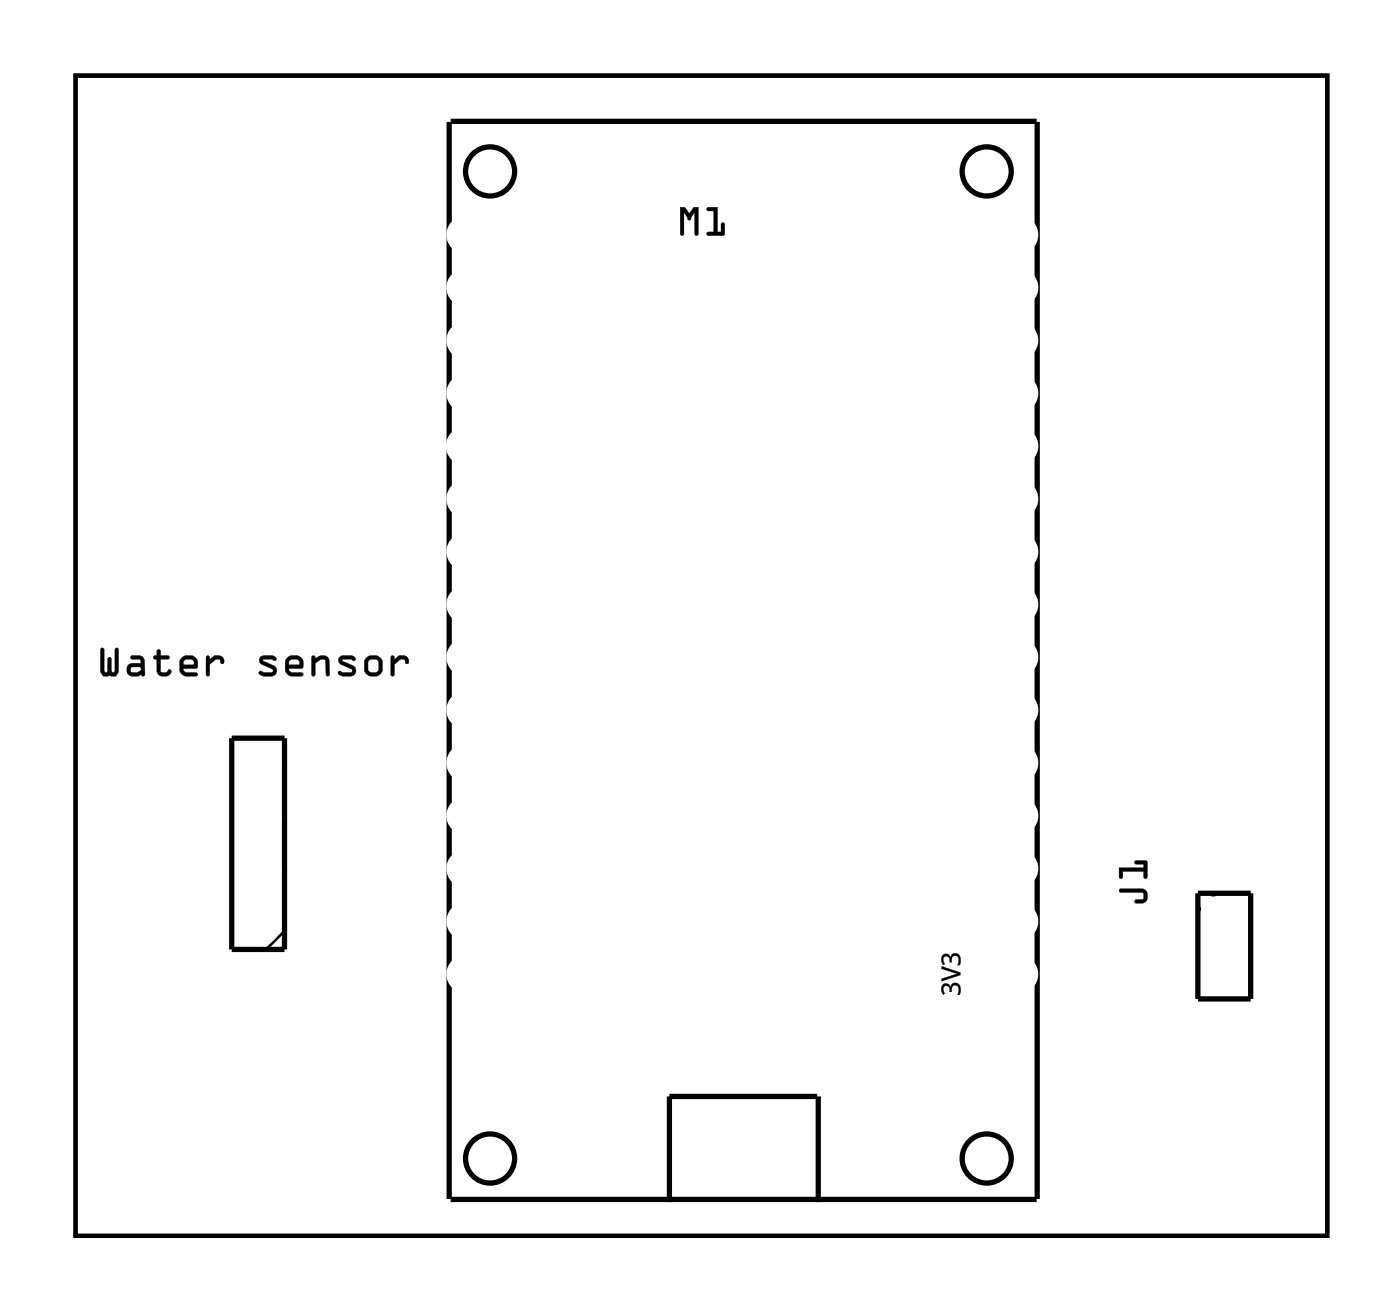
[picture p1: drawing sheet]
<svg xmlns="http://www.w3.org/2000/svg" width="67mm" height="63mm" viewBox="0 0 67 63" stroke-linecap="round" stroke-linejoin="round" font-family="sans-serif">
<path d="M3.6 3.6h60.3v55.8h-60.3z" fill="none" stroke="#000" stroke-width=".2"/>
<g fill="#000">
<path d="M3.6 3.6h60.3v55.8h-60.3zM3.6 3.6v55.8h60.3v-55.8z"/>
<path d="M32.7 10h.3l.2 .3 .2-.3h.2v1.2a.1 .1 0 0 1-.1 .1 .1 .1 0 0 1-.1-.1v-1l-.1 .3a.1 .1 0 0 1-.1 .1 .1 .1 0 0 1-.1-.1l-.2-.3v1a.1 .1 0 0 1-.1 .1 .1 .1 0 0 1-.1-.1zM32.7 10l.1 1.3h.1v-.1v-1l.3 .4 .2-.4v1l.2 .1v-1.3h-.2l-.2 .3-.2-.3zM34 10h.5v1.2h.2v-.4a.1 .1 0 0 1 .1-.1 .1 .1 0 0 1 .1 .1v.5h-.8a.1 .1 0 0 1-.1-.1 .1 .1 0 0 1 .1-.1l.3 .1v-1.1h-.3zM34 10l.1 .1h.3v1.1h-.3l-.1 .1h.8v-.6l-.1 .1v.4h-.2v-1.2z"/>
<path d="M32.7 10h.3l.2 .3 .2-.3h.2v1.3l-.2-.1v-1l-.1 .3a.1 .1 0 0 1-.1 .1 .1 .1 0 0 1-.1-.1l-.2-.3v1l-.1 .1zM34 10h.5v1.2h.2v-.4l.1-.1v.6h-.8l.1-.1h.3v-1.1h-.3z"/>
<path d="M4.9 31.2h.1l.1 1.1h.1v-.6a.1 .1 0 0 1 .1-.1 .1 .1 0 0 1 .1 .1v.6h.1v-1.1a.1 .1 0 0 1 .1 0 .1 .1 0 0 1 .1 0v1.1l-.1 .2h-.3h-.3l-.2-.2zM4.9 31.2l-.1 1.1 .2 .2 .3-.1 .3 .1 .1-.2v-1.1h-.1h-.1v1.1l-.1 .1-.1-.1v-.6l-.1-.1v.7l-.1 .1-.1-1.2zM6.3 31.5h.4l.2 .1 .1 .8a.09 .09 0 0 1-.1 .1 .09 .09 0 0 1-.1-.1l-.4 .1a.32 .32 0 0 1-.3-.3 .32 .32 0 0 1 .3-.3h.4l-.1-.2h-.4zM6.3 31.6v.1l.5 .1v.1h-.4a.31 .31 0 0 0-.3 .3 .31 .31 0 0 0 .3 .3l.4-.1 .1 .1v-.7l-.1-.2zM6.3 32.1v.2h.3l.2-.1-.1-.1zM6.3 32.1h.4l.1 .1-.2 .2-.3-.1zM7.6 31.3h.1v.2h.4a.1 .1 0 0 1 .1 .1 .1 .1 0 0 1-.1 .1h-.4v.6h.3l.1-.1h.1a.21 .21 0 0 1 0 .3 .21 .21 0 0 1-.2 0h-.3l-.1-.1-.1-.7a.1 .1 0 0 1-.1-.1 .1 .1 0 0 1 .1-.1zM7.6 31.3v.2l-.2 .1 .2 .1v.6a.37 .37 0 0 0 .3 .2 .37 .37 0 0 0 .3-.2v-.1l-.2 .1h-.3v-.6h.4v-.1v-.1h-.4v-.2zM8.7 31.7l.3-.2h.3l.1 .1 .1 .2v.3l-.7 .1 .1 .1h.5a.1 .1 0 0 1 .1 .1 .1 .1 0 0 1-.1 .1h-.5l-.2-.1-.1-.2zM8.7 31.7v.5v.2l.2 .1h.6v-.1l-.6-.1-.1-.1v-.1h.7v-.3l-.1-.1-.1-.2h-.3zM8.9 31.8l-.1 .2h.5l-.1-.3zM8.8 31.8l.4-.1 .1 .3h-.5zM9.9 31.5h.2v.2l.2-.2a.33 .33 0 0 1 .3 .1 .33 .33 0 0 1 .2 .3 .14 .14 0 0 1-.2 0 .14 .14 0 0 1 0-.2h-.2l-.3 .3v.4a.1 .1 0 0 1-.1 .1 .1 .1 0 0 1-.1-.1zM9.9 31.6l.1 .9h.1v-.5l.3-.3h.2l.1 .2a.23 .23 0 0 0 0-.2 .23 .23 0 0 0-.2-.2h-.2l-.2 .2v-.1zM12.5 31.6l.1-.1a.71 .71 0 0 1 .7 .1 .12 .12 0 0 1-.1 .2 .12 .12 0 0 1-.1-.1l-.4 .1 .5 .2a.28 .28 0 0 1 .1 .3 .28 .28 0 0 1-.2 .2l-.6-.1a.12 .12 0 0 1 .1-.1 .12 .12 0 0 1 .1 0h.4l-.5-.4-.1-.2zM12.5 31.6v.1l.1 .2 .6 .4-.1 .1-.6-.1v.1l.2 .1h.5l.1-.1-.1-.3-.6-.3 .5-.1a.09 .09 0 0 0 .1 .1 .11 .11 0 0 0 .1-.2l-.2-.1zM13.8 31.7l.3-.2h.2l.2 .1 .1 .2v.3l-.7 .1 .1 .1h.5a.1 .1 0 0 1 .1 .1 .1 .1 0 0 1-.1 .1h-.5l-.2-.1-.1-.2zM13.8 31.7l-.1 .5 .1 .2 .2 .1h.6l-.1-.1-.5-.1-.1-.1v-.1h.7v-.3l-.1-.1-.2-.2h-.2zM13.9 31.8v.2h.5l-.1-.3zM13.9 31.8l.4-.1 .1 .3h-.5zM15 31.5h.2v.2a.39 .39 0 0 1 .7 .1v.6a.09 .09 0 0 1-.1 .1 .09 .09 0 0 1-.1-.1v-.6l-.2-.1-.3 .2v.5a.1 .1 0 0 1-.1 .1 .1 .1 0 0 1-.1-.1zM15 31.6l.1 .9 .1-.1v-.5l.3-.2 .2 .1v.7h.1v-.7a.32 .32 0 0 0-.5-.2l-.1 .1-.1-.1zM16.3 31.6l.1-.1a.71 .71 0 0 1 .7 .1 .12 .12 0 0 1-.1 .2 .12 .12 0 0 1-.1-.1l-.4 .1 .5 .2a.28 .28 0 0 1 .1 .3 .28 .28 0 0 1-.2 .2l-.6-.1a.12 .12 0 0 1 .1-.1 .12 .12 0 0 1 .1 0h.4l-.5-.4-.1-.2zM16.4 31.6l-.1 .1 .1 .2 .6 .4-.1 .1-.6-.1v.1l.2 .1h.5l.1-.1-.1-.3-.5-.3 .4-.1a.09 .09 0 0 0 .1 .1 .11 .11 0 0 0 .1-.2l-.2-.1zM17.5 32a.51 .51 0 0 1 1 0 .51 .51 0 0 1-1 0zM17.5 32a.5 .5 0 0 0 1 0 .5 .5 0 0 0-1 0zM17.7 31.8l.1 .5h.1h.3v-.5l-.3-.1zM17.7 31.8l.4-.1 .1 .1v.4l-.1 .1-.2 .1-.2-.1zM18.8 31.5h.2v.2l.2-.2a.33 .33 0 0 1 .3 .1 .33 .33 0 0 1 .2 .3 .14 .14 0 0 1-.2 0 .14 .14 0 0 1-.1-.2h-.1l-.3 .3v.4a.1 .1 0 0 1-.1 .1 .1 .1 0 0 1-.1-.1zM18.8 31.6l.1 .9h.1v-.5l.3-.3h.1l.2 .2a.23 .23 0 0 0 0-.2 .23 .23 0 0 0-.2-.2h-.2l-.2 .2v-.1z"/>
<path d="M4.9 31.2h.1l.1 1.1h.1v-.6l.1-.1 .1 .1v.6h.1v-1.1h.1h.1v1.1l-.1 .2h-.6l-.2-.2zM6.3 31.6l.5-.1 .2 .3-.1 .7-.1-.1-.4 .1a.31 .31 0 0 1-.3-.3 .31 .31 0 0 1 .3-.3h.4v-.1l-.5-.1zM6.3 32.1v.2h.3l.2-.1-.1-.1zM7.6 31.3h.1v.2h.4l.1 .1-.1 .1h-.4v.6h.3l.2-.1v.1a.35 .35 0 0 1-.3 .3 .35 .35 0 0 1-.4-.3v-.6l-.1-.1 .1-.1zM8.7 31.7l.3-.2h.3l.1 .1 .1 .2v.3l-.7 .1 .1 .1 .6 .1v.1h-.6l-.2-.1-.1-.2zM8.9 31.8l-.1 .2h.5l-.1-.3zM9.9 31.6h.2v.1l.2-.2a.33 .33 0 0 1 .3 .1 .33 .33 0 0 1 .2 .3 .12 .12 0 0 1-.2 0 .12 .12 0 0 1 0-.2h-.2l-.3 .3v.5h-.1zM12.5 31.6l.6-.1 .2 .2a.12 .12 0 0 1-.1 .1 .12 .12 0 0 1-.1-.1l-.4 .1 .5 .2a.27 .27 0 0 1 .1 .3 .27 .27 0 0 1-.2 .2h-.5l-.1-.1v-.1h.6l-.5-.4-.1-.2zM13.8 31.7l.3-.2h.2l.2 .1 .1 .2v.3l-.7 .1 .1 .1 .5 .1 .1 .1h-.6l-.2-.1-.1-.2zM13.9 31.8v.2h.5l-.1-.3zM15 31.6h.1l.1 .1a.38 .38 0 0 1 .3-.2 .38 .38 0 0 1 .3 .3v.7h-.1v-.7l-.2-.1-.3 .2v.6h-.2zM16.4 31.6l.5-.1 .2 .2a.12 .12 0 0 1-.1 .1 .12 .12 0 0 1-.1-.1l-.4 .1 .5 .2a.27 .27 0 0 1 .1 .3 .27 .27 0 0 1-.2 .2h-.5l-.1-.1v-.1h.6h.1l-.6-.4-.1-.2zM17.5 32a.5 .5 0 0 1 1 0 .5 .5 0 0 1-1 0zM17.7 31.8v.5h.2h.2l.1-.1v-.4l-.1-.1zM18.8 31.6h.2v.1l.2-.2a.33 .33 0 0 1 .3 .1 .33 .33 0 0 1 .2 .3 .12 .12 0 0 1-.2 0 .12 .12 0 0 1 0-.2h-.2l-.3 .3v.5h-.1z"/>
<path d="M45.4 47.4l.2-.1 .1 .2a.27 .27 0 0 1 .4-.2 .27 .27 0 0 1 .1 .4v.1h-.1v-.1a.2 .2 0 0 0 0-.3 .2 .2 0 0 0-.3 0 .2 .2 0 0 0 0 .3h-.1a.19 .19 0 0 0-.1-.3 .19 .19 0 0 0-.2 .1 .19 .19 0 0 0 .1 .3h-.1l-.1-.1zM45.3 46.5l.9 .3v.1l-.9 .3v-.1l.8-.3-.8-.2zM45.4 45.9h.2l.1 .2a.27 .27 0 0 1 .4-.2 .27 .27 0 0 1 .1 .4v.1h-.1v-.1a.2 .2 0 0 0 0-.3 .2 .2 0 0 0-.3 0 .2 .2 0 0 0 0 .3h-.1a.19 .19 0 0 0-.1-.3 .19 .19 0 0 0-.2 .1 .19 .19 0 0 0 .1 .3h-.1l-.1-.1z"/>
<path d="M45.4 47.4l.2-.1 .1 .2a.25 .25 0 0 1 .4-.2 .25 .25 0 0 1 .1 .3v.2h-.1a.23 .23 0 0 0 .1-.3 .23 .23 0 0 0-.4 0v.2h-.1a.19 .19 0 0 0-.1-.3 .19 .19 0 0 0-.2 .1 .19 .19 0 0 0 .1 .3h-.1l-.1-.1zM45.4 47.4l-.1 .3 .1 .1h.1a.19 .19 0 0 1-.1-.3 .19 .19 0 0 1 .2-.1 .19 .19 0 0 1 .1 .3h.1a.21 .21 0 0 1 0-.3 .21 .21 0 0 1 .3 0 .21 .21 0 0 1 0 .3v.1h.1v-.1a.27 .27 0 0 0-.1-.4 .27 .27 0 0 0-.4 .2l-.1-.2zM45.3 46.5l.9 .3v.1l-.9 .3v-.1l.8-.3-.8-.2zM45.3 46.5v.1l.8 .2-.8 .3v.1l.9-.3v-.1zM45.4 45.9h.2l.1 .2a.25 .25 0 0 1 .4-.3 .25 .25 0 0 1 .1 .4v.2h-.1a.23 .23 0 0 0 .1-.3 .23 .23 0 0 0-.4-.1v.3h-.1a.19 .19 0 0 0-.1-.3 .19 .19 0 0 0-.2 .1 .19 .19 0 0 0 .1 .3h-.1l-.1-.1zM45.4 45.9l-.1 .4 .1 .1h.1a.19 .19 0 0 1-.1-.3 .19 .19 0 0 1 .2-.1 .19 .19 0 0 1 .1 .3h.1a.21 .21 0 0 1 0-.3 .21 .21 0 0 1 .3 0 .21 .21 0 0 1 0 .3v.1h.1v-.1a.27 .27 0 0 0-.1-.4 .27 .27 0 0 0-.4 .2l-.1-.2z"/>
<path d="M53.9 42.8l1.1-.1a.36 .36 0 0 1 .2 .4 .36 .36 0 0 1-.2 .3h-.3h-.1l.1-.1 .3-.1v-.3h-1.1zM53.9 41.7h1.1v-.1h-.3l-.1-.2h.6v.8h-.1l-.1-.3h-1v.3l-.1 .1z"/>
<path d="M53.9 42.8l1.1-.1a.37 .37 0 0 1 .2 .4 .37 .37 0 0 1-.2 .4h-.3a.1 .1 0 0 1-.1-.1 .1 .1 0 0 1 .1-.1l.3-.1v-.2l-1.1-.1zM53.9 42.8v.1h1.1v.3l-.4 .2h.1h.3a.35 .35 0 0 0 .2-.3 .35 .35 0 0 0-.2-.3zM53.9 41.7h1.1v-.1h-.3a.1 .1 0 0 1-.1-.1 .1 .1 0 0 1 .1-.1h.5v.8a.1 .1 0 0 1-.1 .1 .1 .1 0 0 1-.1-.1v-.3h-1v.3a.1 .1 0 0 1-.1 .1 .1 .1 0 0 1 0-.1zM53.9 41.7v.5h.1v-.3h1.1v.3h.1v-.8h-.6l.1 .1 .4 .1v.1z"/>
</g>
<g fill="none" stroke="#000" stroke-width=".25">
<path d="M21.6 5.9v51.8M21.7 5.8h28.2M49.9 5.9v51.8M11.2 35.5h2.5v10.2h-2.5zM21.7 57.7h28.2M39.3 52.7h-7.1v5.1M39.4 52.7v5.1M57.7 43h2.5v5h-2.5z"/>
<circle cx="23.6" cy="8.2" r="1.18"/>
<circle cx="47.5" cy="8.2" r="1.18"/>
<circle cx="23.6" cy="55.7" r="1.18"/>
<circle cx="47.5" cy="55.7" r="1.18"/>
</g>
<path d="M13.7 44.8l-.9 .9M58.5 43l-.8 .9" fill="none" stroke="#000" stroke-width=".13"/>
<circle cx="48.4" cy="46.9" r=".57" fill="#fff"/>
<circle cx="48.4" cy="46.9" r=".57" fill="none" stroke="#fff" stroke-width=".43"/>
<path d="M47.3 46.4l.4-.2h1.4a.66 .66 0 0 1 .6 .7 .66 .66 0 0 1-.6 .6h-1.4a.66 .66 0 0 1-.6-.4 .66 .66 0 0 1 .2-.7zM48 46.9a.41 .41 0 0 0 .8 0 .41 .41 0 0 0-.8 0z" fill="#fff"/>
<g fill="none" stroke="#fff" stroke-width=".51">
<path d="M47.3 46.4l.4-.2h1.4a.66 .66 0 0 1 .6 .7 .66 .66 0 0 1-.6 .6h-1.4a.66 .66 0 0 1-.6-.4 .66 .66 0 0 1 .2-.7z"/>
<circle cx="48.4" cy="46.9" r=".41"/>
</g>
<circle cx="48.4" cy="44.3" r=".57" fill="#fff"/>
<circle cx="48.4" cy="44.3" r=".57" fill="none" stroke="#fff" stroke-width=".43"/>
<path d="M47.3 43.8l.4-.1h1.4a.66 .66 0 0 1 .6 .6 .66 .66 0 0 1-.6 .7h-1.4a.66 .66 0 0 1-.6-.4 .66 .66 0 0 1 .2-.8zM48 44.3a.41 .41 0 0 0 .8 0 .41 .41 0 0 0-.8 0z" fill="#fff"/>
<g fill="none" stroke="#fff" stroke-width=".51">
<path d="M47.3 43.8l.4-.1h1.4a.66 .66 0 0 1 .6 .6 .66 .66 0 0 1-.6 .7h-1.4a.66 .66 0 0 1-.6-.4 .66 .66 0 0 1 .2-.8z"/>
<circle cx="48.4" cy="44.3" r=".41"/>
</g>
<circle cx="48.4" cy="41.8" r=".57" fill="#fff"/>
<circle cx="48.4" cy="41.8" r=".57" fill="none" stroke="#fff" stroke-width=".43"/>
<path d="M47.3 41.3l.4-.2h1.4a.66 .66 0 0 1 .6 .7 .66 .66 0 0 1-.6 .6h-1.4a.66 .66 0 0 1-.6-.4 .66 .66 0 0 1 .2-.7zM48 41.8a.41 .41 0 0 0 .8 0 .41 .41 0 0 0-.8 0z" fill="#fff"/>
<g fill="none" stroke="#fff" stroke-width=".51">
<path d="M47.3 41.3l.4-.2h1.4a.66 .66 0 0 1 .6 .7 .66 .66 0 0 1-.6 .6h-1.4a.66 .66 0 0 1-.6-.4 .66 .66 0 0 1 .2-.7z"/>
<circle cx="48.4" cy="41.8" r=".41"/>
</g>
<circle cx="48.4" cy="39.2" r=".57" fill="#fff"/>
<circle cx="48.4" cy="39.2" r=".57" fill="none" stroke="#fff" stroke-width=".43"/>
<path d="M47.3 38.8l.4-.2h1.4a.66 .66 0 0 1 .6 .6 .66 .66 0 0 1-.6 .7h-1.4a.66 .66 0 0 1-.6-.4 .66 .66 0 0 1 .2-.7zM48 39.2a.41 .41 0 0 0 .8 0 .41 .41 0 0 0-.8 0z" fill="#fff"/>
<g fill="none" stroke="#fff" stroke-width=".51">
<path d="M47.3 38.8l.4-.2h1.4a.66 .66 0 0 1 .6 .6 .66 .66 0 0 1-.6 .7h-1.4a.66 .66 0 0 1-.6-.4 .66 .66 0 0 1 .2-.7z"/>
<circle cx="48.4" cy="39.2" r=".41"/>
</g>
<circle cx="48.4" cy="36.7" r=".57" fill="#fff"/>
<circle cx="48.4" cy="36.7" r=".57" fill="none" stroke="#fff" stroke-width=".43"/>
<path d="M47.3 36.2l.4-.2h1.4a.66 .66 0 0 1 .6 .7 .66 .66 0 0 1-.6 .7h-1.4a.66 .66 0 0 1-.6-.5 .66 .66 0 0 1 .2-.7zM48 36.7a.41 .41 0 0 0 .8 0 .41 .41 0 0 0-.8 0z" fill="#fff"/>
<g fill="none" stroke="#fff" stroke-width=".51">
<path d="M47.3 36.2l.4-.2h1.4a.66 .66 0 0 1 .6 .7 .66 .66 0 0 1-.6 .7h-1.4a.66 .66 0 0 1-.6-.5 .66 .66 0 0 1 .2-.7z"/>
<circle cx="48.4" cy="36.7" r=".41"/>
</g>
<circle cx="48.4" cy="34.2" r=".57" fill="#fff"/>
<circle cx="48.4" cy="34.2" r=".57" fill="none" stroke="#fff" stroke-width=".43"/>
<path d="M47.3 33.7l.4-.2h1.4a.66 .66 0 0 1 .6 .7 .66 .66 0 0 1-.6 .6h-1.4a.66 .66 0 0 1-.6-.4 .66 .66 0 0 1 .2-.7zM48 34.2a.41 .41 0 0 0 .8 0 .41 .41 0 0 0-.8 0z" fill="#fff"/>
<g fill="none" stroke="#fff" stroke-width=".51">
<path d="M47.3 33.7l.4-.2h1.4a.66 .66 0 0 1 .6 .7 .66 .66 0 0 1-.6 .6h-1.4a.66 .66 0 0 1-.6-.4 .66 .66 0 0 1 .2-.7z"/>
<circle cx="48.4" cy="34.2" r=".41"/>
</g>
<circle cx="48.4" cy="31.6" r=".57" fill="#fff"/>
<circle cx="48.4" cy="31.6" r=".57" fill="none" stroke="#fff" stroke-width=".43"/>
<path d="M47.3 31.1l.4-.1h1.4a.66 .66 0 0 1 .6 .6 .66 .66 0 0 1-.6 .7h-1.4a.66 .66 0 0 1-.6-.4 .66 .66 0 0 1 .2-.8zM48 31.6a.41 .41 0 0 0 .8 0 .41 .41 0 0 0-.8 0z" fill="#fff"/>
<g fill="none" stroke="#fff" stroke-width=".51">
<path d="M47.3 31.1l.4-.1h1.4a.66 .66 0 0 1 .6 .6 .66 .66 0 0 1-.6 .7h-1.4a.66 .66 0 0 1-.6-.4 .66 .66 0 0 1 .2-.8z"/>
<circle cx="48.4" cy="31.6" r=".41"/>
</g>
<circle cx="48.4" cy="29.1" r=".57" fill="#fff"/>
<circle cx="48.4" cy="29.1" r=".57" fill="none" stroke="#fff" stroke-width=".43"/>
<path d="M47.3 28.6l.4-.2h1.4a.66 .66 0 0 1 .6 .7 .66 .66 0 0 1-.6 .6h-1.4a.66 .66 0 0 1-.6-.4 .66 .66 0 0 1 .2-.7zM48 29.1a.41 .41 0 0 0 .8 0 .41 .41 0 0 0-.8 0z" fill="#fff"/>
<g fill="none" stroke="#fff" stroke-width=".51">
<path d="M47.3 28.6l.4-.2h1.4a.66 .66 0 0 1 .6 .7 .66 .66 0 0 1-.6 .6h-1.4a.66 .66 0 0 1-.6-.4 .66 .66 0 0 1 .2-.7z"/>
<circle cx="48.4" cy="29.1" r=".41"/>
</g>
<circle cx="48.4" cy="26.5" r=".57" fill="#fff"/>
<circle cx="48.4" cy="26.5" r=".57" fill="none" stroke="#fff" stroke-width=".43"/>
<path d="M47.3 26.1l.4-.2h1.4a.66 .66 0 0 1 .6 .6 .66 .66 0 0 1-.6 .7h-1.4a.66 .66 0 0 1-.6-.4 .66 .66 0 0 1 .2-.7zM48 26.5a.41 .41 0 0 0 .8 0 .41 .41 0 0 0-.8 0z" fill="#fff"/>
<g fill="none" stroke="#fff" stroke-width=".51">
<path d="M47.3 26.1l.4-.2h1.4a.66 .66 0 0 1 .6 .6 .66 .66 0 0 1-.6 .7h-1.4a.66 .66 0 0 1-.6-.4 .66 .66 0 0 1 .2-.7z"/>
<circle cx="48.4" cy="26.5" r=".41"/>
</g>
<circle cx="48.4" cy="24" r=".57" fill="#fff"/>
<circle cx="48.4" cy="24" r=".57" fill="none" stroke="#fff" stroke-width=".43"/>
<path d="M47.3 23.5l.4-.2h1.4a.66 .66 0 0 1 .6 .7 .66 .66 0 0 1-.6 .7h-1.4a.66 .66 0 0 1-.6-.5 .66 .66 0 0 1 .2-.7zM48 24a.41 .41 0 0 0 .8 0 .41 .41 0 0 0-.8 0z" fill="#fff"/>
<g fill="none" stroke="#fff" stroke-width=".51">
<path d="M47.3 23.5l.4-.2h1.4a.66 .66 0 0 1 .6 .7 .66 .66 0 0 1-.6 .7h-1.4a.66 .66 0 0 1-.6-.5 .66 .66 0 0 1 .2-.7z"/>
<circle cx="48.4" cy="24" r=".41"/>
</g>
<circle cx="48.4" cy="21.5" r=".57" fill="#fff"/>
<circle cx="48.4" cy="21.5" r=".57" fill="none" stroke="#fff" stroke-width=".43"/>
<path d="M47.3 21l.4-.2h1.4a.66 .66 0 0 1 .6 .7 .66 .66 0 0 1-.6 .6h-1.4a.66 .66 0 0 1-.6-.4 .66 .66 0 0 1 .2-.7zM48 21.5a.41 .41 0 0 0 .8 0 .41 .41 0 0 0-.8 0z" fill="#fff"/>
<g fill="none" stroke="#fff" stroke-width=".51">
<path d="M47.3 21l.4-.2h1.4a.66 .66 0 0 1 .6 .7 .66 .66 0 0 1-.6 .6h-1.4a.66 .66 0 0 1-.6-.4 .66 .66 0 0 1 .2-.7z"/>
<circle cx="48.4" cy="21.5" r=".41"/>
</g>
<circle cx="48.4" cy="18.9" r=".57" fill="#fff"/>
<circle cx="48.4" cy="18.9" r=".57" fill="none" stroke="#fff" stroke-width=".43"/>
<path d="M47.3 18.4l.4-.1h1.4a.66 .66 0 0 1 .6 .6 .66 .66 0 0 1-.6 .7h-1.4a.66 .66 0 0 1-.6-.4 .66 .66 0 0 1 .2-.8zM48 18.9a.41 .41 0 0 0 .8 0 .41 .41 0 0 0-.8 0z" fill="#fff"/>
<g fill="none" stroke="#fff" stroke-width=".51">
<path d="M47.3 18.4l.4-.1h1.4a.66 .66 0 0 1 .6 .6 .66 .66 0 0 1-.6 .7h-1.4a.66 .66 0 0 1-.6-.4 .66 .66 0 0 1 .2-.8z"/>
<circle cx="48.4" cy="18.9" r=".41"/>
</g>
<circle cx="48.4" cy="16.4" r=".57" fill="#fff"/>
<circle cx="48.4" cy="16.4" r=".57" fill="none" stroke="#fff" stroke-width=".43"/>
<path d="M47.3 15.9l.4-.2h1.4a.66 .66 0 0 1 .6 .7 .66 .66 0 0 1-.6 .6h-1.4a.66 .66 0 0 1-.6-.4 .66 .66 0 0 1 .2-.7zM48 16.4a.41 .41 0 0 0 .8 0 .41 .41 0 0 0-.8 0z" fill="#fff"/>
<g fill="none" stroke="#fff" stroke-width=".51">
<path d="M47.3 15.9l.4-.2h1.4a.66 .66 0 0 1 .6 .7 .66 .66 0 0 1-.6 .6h-1.4a.66 .66 0 0 1-.6-.4 .66 .66 0 0 1 .2-.7z"/>
<circle cx="48.4" cy="16.4" r=".41"/>
</g>
<circle cx="48.4" cy="13.8" r=".57" fill="#fff"/>
<circle cx="48.4" cy="13.8" r=".57" fill="none" stroke="#fff" stroke-width=".43"/>
<path d="M47.3 13.4l.4-.2h1.4a.66 .66 0 0 1 .6 .6 .66 .66 0 0 1-.6 .7h-1.4a.66 .66 0 0 1-.6-.4 .66 .66 0 0 1 .2-.7zM48 13.8a.41 .41 0 0 0 .8 0 .41 .41 0 0 0-.8 0z" fill="#fff"/>
<g fill="none" stroke="#fff" stroke-width=".51">
<path d="M47.3 13.4l.4-.2h1.4a.66 .66 0 0 1 .6 .6 .66 .66 0 0 1-.6 .7h-1.4a.66 .66 0 0 1-.6-.4 .66 .66 0 0 1 .2-.7z"/>
<circle cx="48.4" cy="13.8" r=".41"/>
</g>
<circle cx="48.4" cy="11.3" r=".57" fill="#fff"/>
<circle cx="48.4" cy="11.3" r=".57" fill="none" stroke="#fff" stroke-width=".43"/>
<path d="M47.3 10.8l.4-.2h1.4a.66 .66 0 0 1 .6 .7 .66 .66 0 0 1-.6 .7h-1.4a.66 .66 0 0 1-.6-.5 .66 .66 0 0 1 .2-.7zM48 11.3a.41 .41 0 0 0 .8 0 .41 .41 0 0 0-.8 0z" fill="#fff"/>
<g fill="none" stroke="#fff" stroke-width=".51">
<path d="M47.3 10.8l.4-.2h1.4a.66 .66 0 0 1 .6 .7 .66 .66 0 0 1-.6 .7h-1.4a.66 .66 0 0 1-.6-.5 .66 .66 0 0 1 .2-.7z"/>
<circle cx="48.4" cy="11.3" r=".41"/>
</g>
<circle cx="23" cy="11.3" r=".57" fill="#fff"/>
<circle cx="23" cy="11.3" r=".57" fill="none" stroke="#fff" stroke-width=".43"/>
<path d="M21.9 10.8l.5-.2h1.3a.66 .66 0 0 1 .7 .7 .66 .66 0 0 1-.7 .7h-1.3a.66 .66 0 0 1-.6-.5 .66 .66 0 0 1 .1-.7zM22.7 11.3a.41 .41 0 0 0 .8 0 .41 .41 0 0 0-.8 0z" fill="#fff"/>
<g fill="none" stroke="#fff" stroke-width=".51">
<path d="M21.9 10.8l.5-.2h1.3a.66 .66 0 0 1 .7 .7 .66 .66 0 0 1-.7 .7h-1.3a.66 .66 0 0 1-.6-.5 .66 .66 0 0 1 .1-.7z"/>
<circle cx="23.1" cy="11.3" r=".41"/>
</g>
<circle cx="23" cy="13.8" r=".57" fill="#fff"/>
<circle cx="23" cy="13.8" r=".57" fill="none" stroke="#fff" stroke-width=".43"/>
<path d="M21.9 13.4l.5-.2h1.3a.66 .66 0 0 1 .7 .6 .66 .66 0 0 1-.7 .7h-1.3a.66 .66 0 0 1-.6-.4 .66 .66 0 0 1 .1-.7zM22.7 13.8a.41 .41 0 0 0 .8 0 .41 .41 0 0 0-.8 0z" fill="#fff"/>
<g fill="none" stroke="#fff" stroke-width=".51">
<path d="M21.9 13.4l.5-.2h1.3a.66 .66 0 0 1 .7 .6 .66 .66 0 0 1-.7 .7h-1.3a.66 .66 0 0 1-.6-.4 .66 .66 0 0 1 .1-.7z"/>
<circle cx="23.1" cy="13.8" r=".41"/>
</g>
<circle cx="23" cy="16.4" r=".57" fill="#fff"/>
<circle cx="23" cy="16.4" r=".57" fill="none" stroke="#fff" stroke-width=".43"/>
<path d="M21.9 15.9l.5-.2h1.3a.66 .66 0 0 1 .7 .7 .66 .66 0 0 1-.7 .6h-1.3a.66 .66 0 0 1-.6-.4 .66 .66 0 0 1 .1-.7zM22.7 16.4a.41 .41 0 0 0 .8 0 .41 .41 0 0 0-.8 0z" fill="#fff"/>
<g fill="none" stroke="#fff" stroke-width=".51">
<path d="M21.9 15.9l.5-.2h1.3a.66 .66 0 0 1 .7 .7 .66 .66 0 0 1-.7 .6h-1.3a.66 .66 0 0 1-.6-.4 .66 .66 0 0 1 .1-.7z"/>
<circle cx="23.1" cy="16.4" r=".41"/>
</g>
<circle cx="23" cy="18.9" r=".57" fill="#fff"/>
<circle cx="23" cy="18.9" r=".57" fill="none" stroke="#fff" stroke-width=".43"/>
<path d="M21.9 18.4l.5-.1h1.3a.66 .66 0 0 1 .7 .6 .66 .66 0 0 1-.7 .7h-1.3a.66 .66 0 0 1-.6-.4 .66 .66 0 0 1 .1-.8zM22.6 18.9a.45 .45 0 0 0 .9 0 .45 .45 0 0 0-.9 0z" fill="#fff"/>
<g fill="none" stroke="#fff" stroke-width=".51">
<path d="M21.9 18.4l.5-.1h1.3a.66 .66 0 0 1 .7 .6 .66 .66 0 0 1-.7 .7h-1.3a.66 .66 0 0 1-.6-.4 .66 .66 0 0 1 .1-.8z"/>
<circle cx="23.1" cy="18.9" r=".41"/>
</g>
<circle cx="23" cy="21.5" r=".57" fill="#fff"/>
<circle cx="23" cy="21.5" r=".57" fill="none" stroke="#fff" stroke-width=".43"/>
<path d="M21.9 21l.5-.2h1.3a.66 .66 0 0 1 .7 .7 .66 .66 0 0 1-.7 .6h-1.3a.66 .66 0 0 1-.6-.4 .66 .66 0 0 1 .1-.7zM22.6 21.5a.41 .41 0 0 0 .8 0 .41 .41 0 0 0-.8 0z" fill="#fff"/>
<g fill="none" stroke="#fff" stroke-width=".51">
<path d="M21.9 21l.5-.2h1.3a.66 .66 0 0 1 .7 .7 .66 .66 0 0 1-.7 .6h-1.3a.66 .66 0 0 1-.6-.4 .66 .66 0 0 1 .1-.7z"/>
<circle cx="23" cy="21.5" r=".41"/>
</g>
<circle cx="23" cy="24" r=".57" fill="#fff"/>
<circle cx="23" cy="24" r=".57" fill="none" stroke="#fff" stroke-width=".43"/>
<path d="M21.9 23.5l.5-.2h1.3a.66 .66 0 0 1 .7 .7 .66 .66 0 0 1-.7 .7h-1.3a.66 .66 0 0 1-.6-.5 .66 .66 0 0 1 .1-.7zM22.7 24a.41 .41 0 0 0 .8 0 .41 .41 0 0 0-.8 0z" fill="#fff"/>
<g fill="none" stroke="#fff" stroke-width=".51">
<path d="M21.9 23.5l.5-.2h1.3a.66 .66 0 0 1 .7 .7 .66 .66 0 0 1-.7 .7h-1.3a.66 .66 0 0 1-.6-.5 .66 .66 0 0 1 .1-.7z"/>
<circle cx="23.1" cy="24" r=".41"/>
</g>
<circle cx="23" cy="26.5" r=".57" fill="#fff"/>
<circle cx="23" cy="26.5" r=".57" fill="none" stroke="#fff" stroke-width=".43"/>
<path d="M21.9 26.1l.5-.2h1.3a.66 .66 0 0 1 .7 .6 .66 .66 0 0 1-.7 .7h-1.3a.66 .66 0 0 1-.6-.4 .66 .66 0 0 1 .1-.7zM22.7 26.5a.41 .41 0 0 0 .8 0 .41 .41 0 0 0-.8 0z" fill="#fff"/>
<g fill="none" stroke="#fff" stroke-width=".51">
<path d="M21.9 26.1l.5-.2h1.3a.66 .66 0 0 1 .7 .6 .66 .66 0 0 1-.7 .7h-1.3a.66 .66 0 0 1-.6-.4 .66 .66 0 0 1 .1-.7z"/>
<circle cx="23.1" cy="26.5" r=".41"/>
</g>
<circle cx="23" cy="29.1" r=".57" fill="#fff"/>
<circle cx="23" cy="29.1" r=".57" fill="none" stroke="#fff" stroke-width=".43"/>
<path d="M21.9 28.6l.5-.2h1.3a.66 .66 0 0 1 .7 .7 .66 .66 0 0 1-.7 .6h-1.3a.66 .66 0 0 1-.6-.4 .66 .66 0 0 1 .1-.7zM22.7 29.1a.41 .41 0 0 0 .8 0 .41 .41 0 0 0-.8 0z" fill="#fff"/>
<g fill="none" stroke="#fff" stroke-width=".51">
<path d="M21.9 28.6l.5-.2h1.3a.66 .66 0 0 1 .7 .7 .66 .66 0 0 1-.7 .6h-1.3a.66 .66 0 0 1-.6-.4 .66 .66 0 0 1 .1-.7z"/>
<circle cx="23.1" cy="29.1" r=".41"/>
</g>
<circle cx="23" cy="31.6" r=".57" fill="#fff"/>
<circle cx="23" cy="31.6" r=".57" fill="none" stroke="#fff" stroke-width=".43"/>
<path d="M21.9 31.1l.5-.1h1.3a.66 .66 0 0 1 .7 .6 .66 .66 0 0 1-.7 .7h-1.3a.66 .66 0 0 1-.6-.4 .66 .66 0 0 1 .1-.8zM22.7 31.6a.41 .41 0 0 0 .8 0 .41 .41 0 0 0-.8 0z" fill="#fff"/>
<g fill="none" stroke="#fff" stroke-width=".51">
<path d="M21.9 31.1l.5-.1h1.3a.66 .66 0 0 1 .7 .6 .66 .66 0 0 1-.7 .7h-1.3a.66 .66 0 0 1-.6-.4 .66 .66 0 0 1 .1-.8z"/>
<circle cx="23.1" cy="31.6" r=".41"/>
</g>
<circle cx="23" cy="34.2" r=".57" fill="#fff"/>
<circle cx="23" cy="34.2" r=".57" fill="none" stroke="#fff" stroke-width=".43"/>
<path d="M21.9 33.7l.5-.2h1.3a.66 .66 0 0 1 .7 .7 .66 .66 0 0 1-.7 .6h-1.3a.66 .66 0 0 1-.6-.4 .66 .66 0 0 1 .1-.7zM22.7 34.2a.41 .41 0 0 0 .8 0 .41 .41 0 0 0-.8 0z" fill="#fff"/>
<g fill="none" stroke="#fff" stroke-width=".51">
<path d="M21.9 33.7l.5-.2h1.3a.66 .66 0 0 1 .7 .7 .66 .66 0 0 1-.7 .6h-1.3a.66 .66 0 0 1-.6-.4 .66 .66 0 0 1 .1-.7z"/>
<circle cx="23.1" cy="34.2" r=".41"/>
</g>
<circle cx="23" cy="36.7" r=".57" fill="#fff"/>
<circle cx="23" cy="36.7" r=".57" fill="none" stroke="#fff" stroke-width=".43"/>
<path d="M21.9 36.2l.5-.2h1.3a.66 .66 0 0 1 .7 .7 .66 .66 0 0 1-.7 .7h-1.3a.66 .66 0 0 1-.6-.5 .66 .66 0 0 1 .1-.7zM22.7 36.7a.41 .41 0 0 0 .8 0 .41 .41 0 0 0-.8 0z" fill="#fff"/>
<g fill="none" stroke="#fff" stroke-width=".51">
<path d="M21.9 36.2l.5-.2h1.3a.66 .66 0 0 1 .7 .7 .66 .66 0 0 1-.7 .7h-1.3a.66 .66 0 0 1-.6-.5 .66 .66 0 0 1 .1-.7z"/>
<circle cx="23.1" cy="36.7" r=".41"/>
</g>
<circle cx="23" cy="39.2" r=".57" fill="#fff"/>
<circle cx="23" cy="39.2" r=".57" fill="none" stroke="#fff" stroke-width=".43"/>
<path d="M21.9 38.8l.5-.2h1.3a.66 .66 0 0 1 .7 .6 .66 .66 0 0 1-.7 .7h-1.3a.66 .66 0 0 1-.6-.4 .66 .66 0 0 1 .1-.7zM22.7 39.2a.41 .41 0 0 0 .8 0 .41 .41 0 0 0-.8 0z" fill="#fff"/>
<g fill="none" stroke="#fff" stroke-width=".51">
<path d="M21.9 38.8l.5-.2h1.3a.66 .66 0 0 1 .7 .6 .66 .66 0 0 1-.7 .7h-1.3a.66 .66 0 0 1-.6-.4 .66 .66 0 0 1 .1-.7z"/>
<circle cx="23.1" cy="39.2" r=".41"/>
</g>
<circle cx="23" cy="41.8" r=".57" fill="#fff"/>
<circle cx="23" cy="41.8" r=".57" fill="none" stroke="#fff" stroke-width=".43"/>
<path d="M21.9 41.3l.5-.2h1.3a.66 .66 0 0 1 .7 .7 .66 .66 0 0 1-.7 .6h-1.3a.66 .66 0 0 1-.6-.4 .66 .66 0 0 1 .1-.7zM22.7 41.8a.41 .41 0 0 0 .8 0 .41 .41 0 0 0-.8 0z" fill="#fff"/>
<g fill="none" stroke="#fff" stroke-width=".51">
<path d="M21.9 41.3l.5-.2h1.3a.66 .66 0 0 1 .7 .7 .66 .66 0 0 1-.7 .6h-1.3a.66 .66 0 0 1-.6-.4 .66 .66 0 0 1 .1-.7z"/>
<circle cx="23.1" cy="41.8" r=".41"/>
</g>
<circle cx="23" cy="44.3" r=".57" fill="#fff"/>
<circle cx="23" cy="44.3" r=".57" fill="none" stroke="#fff" stroke-width=".43"/>
<path d="M21.9 43.8l.5-.1h1.3a.66 .66 0 0 1 .7 .6 .66 .66 0 0 1-.7 .7h-1.3a.66 .66 0 0 1-.6-.4 .66 .66 0 0 1 .1-.8zM22.7 44.3a.41 .41 0 0 0 .8 0 .41 .41 0 0 0-.8 0z" fill="#fff"/>
<g fill="none" stroke="#fff" stroke-width=".51">
<path d="M21.9 43.8l.5-.1h1.3a.66 .66 0 0 1 .7 .6 .66 .66 0 0 1-.7 .7h-1.3a.66 .66 0 0 1-.6-.4 .66 .66 0 0 1 .1-.8z"/>
<circle cx="23.1" cy="44.3" r=".41"/>
</g>
<circle cx="23" cy="46.9" r=".57" fill="#fff"/>
<circle cx="23" cy="46.9" r=".57" fill="none" stroke="#fff" stroke-width=".43"/>
<path d="M21.9 46.4l.5-.2h1.3a.66 .66 0 0 1 .7 .7 .66 .66 0 0 1-.7 .6h-1.3a.66 .66 0 0 1-.6-.4 .66 .66 0 0 1 .1-.7zM22.7 46.9a.41 .41 0 0 0 .8 0 .41 .41 0 0 0-.8 0z" fill="#fff"/>
<g fill="none" stroke="#fff" stroke-width=".51">
<path d="M21.9 46.4l.5-.2h1.3a.66 .66 0 0 1 .7 .7 .66 .66 0 0 1-.7 .6h-1.3a.66 .66 0 0 1-.6-.4 .66 .66 0 0 1 .1-.7z"/>
<circle cx="23.1" cy="46.9" r=".41"/>
</g>
<path d="M58.2 43.5h1.5v1.5h-1.5z" fill="#fff"/>
<path d="M58.2 43.5h1.5v1.5h-1.5z" fill="none" stroke="#fff" stroke-width=".76" stroke-linecap="butt"/>
<circle cx="58.9" cy="44.2" r=".74" fill="#fff"/>
<circle cx="58.9" cy="44.2" r=".74" fill="none" stroke="#fff" stroke-width=".76" stroke-linecap="butt"/>
<circle cx="58.9" cy="46.8" r=".74" fill="#fff"/>
<circle cx="58.9" cy="46.8" r=".74" fill="none" stroke="#fff" stroke-width=".76" stroke-linecap="butt"/>
<circle cx="12.4" cy="44.4" r=".74" fill="#fff"/>
<circle cx="12.4" cy="44.4" r=".74" fill="none" stroke="#fff" stroke-width=".76" stroke-linecap="butt"/>
<circle cx="12.4" cy="41.9" r=".74" fill="#fff"/>
<circle cx="12.4" cy="41.9" r=".74" fill="none" stroke="#fff" stroke-width=".76" stroke-linecap="butt"/>
<circle cx="12.4" cy="39.3" r=".74" fill="#fff"/>
<circle cx="12.4" cy="39.3" r=".74" fill="none" stroke="#fff" stroke-width=".76" stroke-linecap="butt"/>
<circle cx="12.4" cy="36.8" r=".74" fill="#fff"/>
<circle cx="12.4" cy="36.8" r=".74" fill="none" stroke="#fff" stroke-width=".76" stroke-linecap="butt"/>
</svg>
